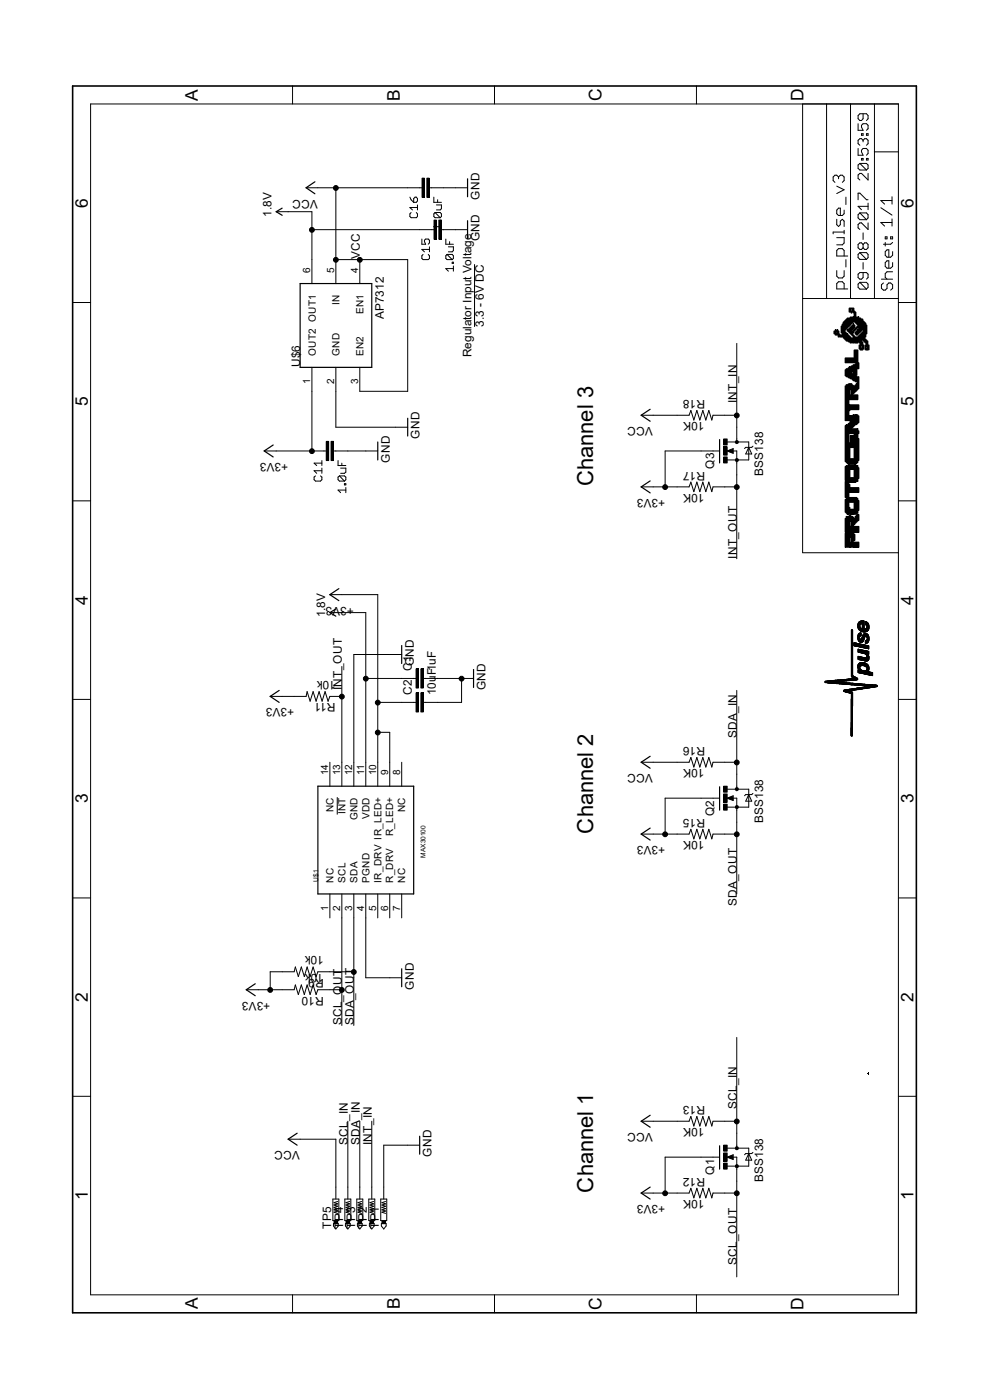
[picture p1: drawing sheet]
<svg xmlns="http://www.w3.org/2000/svg" width="210mm" height="297mm" viewBox="0 0 210 297" stroke-linecap="round" stroke-linejoin="round" font-family="sans-serif">
<defs><g id="words">
<g font-size="4.7">
<text x="125.9" y="103.2" transform="rotate(-90 125.9 103.2)">Channel 3</text>
<text x="125.9" y="176.9" transform="rotate(-90 125.9 176.9)">Channel 2</text>
<text x="125.9" y="253" transform="rotate(-90 125.9 253)">Channel 1</text>
</g>
<g font-size="3.7">
<text x="42" y="21.3" transform="rotate(-90 42 21.3)">A</text>
<text x="84.8" y="21.3" transform="rotate(-90 84.8 21.3)">B</text>
<text x="127.6" y="21.5" transform="rotate(-90 127.6 21.5)">C</text>
<text x="170.5" y="21.5" transform="rotate(-90 170.5 21.5)">D</text>
<text x="18.6" y="44.1" transform="rotate(-90 18.6 44.1)">6</text>
<text x="193.8" y="44.1" transform="rotate(-90 193.8 44.1)">6</text>
<text x="18.6" y="86.2" transform="rotate(-90 18.6 86.2)">5</text>
<text x="193.8" y="86.2" transform="rotate(-90 193.8 86.2)">5</text>
<text x="18.6" y="128.4" transform="rotate(-90 18.6 128.4)">4</text>
<text x="193.8" y="128.4" transform="rotate(-90 193.8 128.4)">4</text>
<text x="18.6" y="170.4" transform="rotate(-90 18.6 170.4)">3</text>
<text x="193.8" y="170.4" transform="rotate(-90 193.8 170.4)">3</text>
<text x="18.6" y="212.6" transform="rotate(-90 18.6 212.6)">2</text>
<text x="193.8" y="212.6" transform="rotate(-90 193.8 212.6)">2</text>
<text x="18.6" y="254.7" transform="rotate(-90 18.6 254.7)">1</text>
<text x="193.8" y="254.7" transform="rotate(-90 193.8 254.7)">1</text>
<text x="42" y="277.8" transform="rotate(-90 42 277.8)">A</text>
<text x="84.8" y="277.8" transform="rotate(-90 84.8 277.8)">B</text>
<text x="127.6" y="277.9" transform="rotate(-90 127.6 277.9)">C</text>
<text x="170.5" y="277.9" transform="rotate(-90 170.5 277.9)">D</text>
</g>
<g font-size="2.5">
<text x="57.6" y="45.9" transform="rotate(-90 57.6 45.9)">1.8V</text>
<text x="67.4" y="42.4" transform="rotate(-180 67.4 42.4)">VCC</text>
<text x="101.7" y="42.3" transform="rotate(-90 101.7 42.3)">GND</text>
<text x="101.7" y="51.2" transform="rotate(-90 101.7 51.2)">GND</text>
<text x="76.3" y="55" transform="rotate(-90 76.3 55)">VCC</text>
<text x="81.4" y="67.7" transform="rotate(-90 81.4 67.7)">AP7312</text>
<text x="102.7" y="69.3" transform="rotate(-90 102.7 69.3)">3.3 - 6V DC</text>
<text x="63.7" y="77.9" transform="rotate(-90 63.7 77.9)">U$6</text>
<text x="100" y="75.8" transform="rotate(-90 100 75.8)">Regulator Input Voltage</text>
<text x="149.4" y="89.6" transform="rotate(-180 149.4 89.6)">10K</text>
<text x="149.6" y="84.8" transform="rotate(-180 149.6 84.8)">R18</text>
<text x="156.3" y="85.5" transform="rotate(-90 156.3 85.5)">INT_IN</text>
<text x="89" y="93.1" transform="rotate(-90 89 93.1)">GND</text>
<text x="138.5" y="90.6" transform="rotate(-180 138.5 90.6)">VCC</text>
<text x="61.1" y="98.2" transform="rotate(-180 61.1 98.2)">+3V3</text>
<text x="82.7" y="98.2" transform="rotate(-90 82.7 98.2)">GND</text>
<text x="149.6" y="100" transform="rotate(-180 149.6 100)">R17</text>
<text x="151.5" y="99.4" transform="rotate(-90 151.5 99.4)">Q3</text>
<text x="161.9" y="101" transform="rotate(-90 161.9 101)">BSS138</text>
<text x="141.1" y="105.8" transform="rotate(-180 141.1 105.8)">+3V3</text>
<text x="149.4" y="104.8" transform="rotate(-180 149.4 104.8)">10K</text>
<text x="156.3" y="118.5" transform="rotate(-90 156.3 118.5)">INT_OUT</text>
<text x="69" y="131" transform="rotate(-90 69 131)">1.8V</text>
<text x="75.1" y="128.7" transform="rotate(-180 75.1 128.7)">+3V3</text>
<text x="87.4" y="142.4" transform="rotate(-90 87.4 142.4)">C1</text>
<text x="87.8" y="141.4" transform="rotate(-90 87.8 141.4)">GND</text>
<text x="71.2" y="149.2" transform="rotate(-180 71.2 149.2)">R11</text>
<text x="71.2" y="144.4" transform="rotate(-180 71.2 144.4)">10k</text>
<text x="72.5" y="146.4" transform="rotate(-90 72.5 146.4)">INT_OUT</text>
<text x="87.4" y="147.4" transform="rotate(-90 87.4 147.4)">C2</text>
<text x="92.5" y="147.5" transform="rotate(-90 92.5 147.5)">10uF1uF</text>
<text x="103" y="146.4" transform="rotate(-90 103 146.4)">GND</text>
<text x="62.4" y="150.3" transform="rotate(-180 62.4 150.3)">+3V3</text>
<text x="149.6" y="158.5" transform="rotate(-180 149.6 158.5)">R16</text>
<text x="156.3" y="156.6" transform="rotate(-90 156.3 156.6)">SDA_IN</text>
<text x="138.5" y="164.3" transform="rotate(-180 138.5 164.3)">VCC</text>
<text x="149.4" y="163.2" transform="rotate(-180 149.4 163.2)">10K</text>
<text x="149.6" y="173.7" transform="rotate(-180 149.6 173.7)">R15</text>
<text x="151.5" y="173.1" transform="rotate(-90 151.5 173.1)">Q2</text>
<text x="141.1" y="179.5" transform="rotate(-180 141.1 179.5)">+3V3</text>
<text x="149.4" y="178.5" transform="rotate(-180 149.4 178.5)">10K</text>
<text x="161.9" y="174.6" transform="rotate(-90 161.9 174.6)">BSS138</text>
<text x="156.3" y="192.2" transform="rotate(-90 156.3 192.2)">SDA_OUT</text>
<text x="68.7" y="202.9" transform="rotate(-180 68.7 202.9)">10k</text>
<text x="68.7" y="207.6" transform="rotate(-180 68.7 207.6)">R9</text>
<text x="68.7" y="206.7" transform="rotate(-180 68.7 206.7)">10k</text>
<text x="87.8" y="209.9" transform="rotate(-90 87.8 209.9)">GND</text>
<text x="57.3" y="212.5" transform="rotate(-180 57.3 212.5)">+3V3</text>
<text x="68.7" y="211.5" transform="rotate(-180 68.7 211.5)">R10</text>
<text x="72.5" y="217.6" transform="rotate(-90 72.5 217.6)">SCL_OUT</text>
<text x="75.1" y="217.6" transform="rotate(-90 75.1 217.6)">SDA_OUT</text>
<text x="149.4" y="239.4" transform="rotate(-180 149.4 239.4)">10K</text>
<text x="149.6" y="234.6" transform="rotate(-180 149.6 234.6)">R13</text>
<text x="156.3" y="235.3" transform="rotate(-90 156.3 235.3)">SCL_IN</text>
<text x="63.6" y="244.2" transform="rotate(-180 63.6 244.2)">VCC</text>
<text x="73.8" y="242.9" transform="rotate(-90 73.8 242.9)">SCL_IN</text>
<text x="76.3" y="242.9" transform="rotate(-90 76.3 242.9)">SDA_IN</text>
<text x="78.9" y="242.9" transform="rotate(-90 78.9 242.9)">INT_IN</text>
<text x="91.6" y="245.4" transform="rotate(-90 91.6 245.4)">GND</text>
<text x="138.5" y="240.4" transform="rotate(-180 138.5 240.4)">VCC</text>
<text x="149.6" y="249.9" transform="rotate(-180 149.6 249.9)">R12</text>
<text x="151.5" y="249.3" transform="rotate(-90 151.5 249.3)">Q1</text>
<text x="161.9" y="250.8" transform="rotate(-90 161.9 250.8)">BSS138</text>
<text x="141.1" y="255.7" transform="rotate(-180 141.1 255.7)">+3V3</text>
<text x="149.4" y="254.6" transform="rotate(-180 149.4 254.6)">10K</text>
<text x="70.2" y="260.7" transform="rotate(-90 70.2 260.7)">TP5</text>
<text x="72.8" y="260.7" transform="rotate(-90 72.8 260.7)">TP4</text>
<text x="75.3" y="260.7" transform="rotate(-90 75.3 260.7)">TP3</text>
<text x="77.9" y="260.7" transform="rotate(-90 77.9 260.7)">TP2</text>
<text x="80.4" y="260.7" transform="rotate(-90 80.4 260.7)">TP1</text>
<text x="156.3" y="268.3" transform="rotate(-90 156.3 268.3)">SCL_OUT</text>
</g>
<g font-size="2.1">
<text x="65.8" y="57.8" transform="rotate(-90 65.8 57.8)">6</text>
<text x="70.9" y="57.8" transform="rotate(-90 70.9 57.8)">5</text>
<text x="76" y="57.8" transform="rotate(-90 76 57.8)">4</text>
<text x="72" y="64.7" transform="rotate(-90 72 64.7)">IN</text>
<text x="77.1" y="66.7" transform="rotate(-90 77.1 66.7)">EN1</text>
<text x="67" y="75.5" transform="rotate(-90 67 75.5)">OUT2 OUT1</text>
<text x="72" y="75.5" transform="rotate(-90 72 75.5)">GND</text>
<text x="77.1" y="75.5" transform="rotate(-90 77.1 75.5)">EN2</text>
<text x="65.8" y="81.5" transform="rotate(-90 65.8 81.5)">1</text>
<text x="70.9" y="81.5" transform="rotate(-90 70.9 81.5)">2</text>
<text x="76" y="81.5" transform="rotate(-90 76 81.5)">3</text>
<text x="69.6" y="164.5" transform="rotate(-90 69.6 164.5)">14</text>
<text x="72.2" y="164.5" transform="rotate(-90 72.2 164.5)">13</text>
<text x="74.7" y="164.5" transform="rotate(-90 74.7 164.5)">12</text>
<text x="77.3" y="164.5" transform="rotate(-90 77.3 164.5)">11</text>
<text x="79.8" y="164.5" transform="rotate(-90 79.8 164.5)">10</text>
<text x="82.3" y="164.5" transform="rotate(-90 82.3 164.5)">9</text>
<text x="84.9" y="164.5" transform="rotate(-90 84.9 164.5)">8</text>
<text x="70.7" y="172.3" transform="rotate(-90 70.7 172.3)">NC</text>
<text x="73.3" y="172.8" transform="rotate(-90 73.3 172.8)">INT</text>
<text x="78.4" y="173.8" transform="rotate(-90 78.4 173.8)">VDD</text>
<text x="86" y="172.3" transform="rotate(-90 86 172.3)">NC</text>
<text x="75.8" y="174" transform="rotate(-90 75.8 174)">GND</text>
<text x="83.4" y="177.5" transform="rotate(-90 83.4 177.5)">R_LED+</text>
<text x="70.7" y="187.3" transform="rotate(-90 70.7 187.3)">NC</text>
<text x="73.3" y="187.3" transform="rotate(-90 73.3 187.3)">SCL</text>
<text x="75.8" y="187.3" transform="rotate(-90 75.8 187.3)">SDA</text>
<text x="78.4" y="187.3" transform="rotate(-90 78.4 187.3)">PGND</text>
<text x="80.9" y="187.3" transform="rotate(-90 80.9 187.3)">IR_DRV IR_LED+</text>
<text x="83.4" y="187.3" transform="rotate(-90 83.4 187.3)">R_DRV</text>
<text x="86" y="187.3" transform="rotate(-90 86 187.3)">NC</text>
<text x="69.6" y="193.2" transform="rotate(-90 69.6 193.2)">1</text>
<text x="72.2" y="193.2" transform="rotate(-90 72.2 193.2)">2</text>
<text x="74.7" y="193.2" transform="rotate(-90 74.7 193.2)">3</text>
<text x="77.3" y="193.2" transform="rotate(-90 77.3 193.2)">4</text>
<text x="79.8" y="193.2" transform="rotate(-90 79.8 193.2)">5</text>
<text x="82.3" y="193.2" transform="rotate(-90 82.3 193.2)">6</text>
<text x="84.9" y="193.2" transform="rotate(-90 84.9 193.2)">7</text>
</g>
<g font-size="1.4">
<text x="90.3" y="182" transform="rotate(-90 90.3 182)">MAX30100</text>
<text x="67.5" y="187.1" transform="rotate(-90 67.5 187.1)">U$1</text>
</g>
</g></defs>
<g fill="none" stroke="#000" stroke-width=".21">
<path d="M62.1 18.2v3.9M104.9 18.2v3.9M147.7 18.2v3.9M19.2 22.1h171.4v252.6h-171.4zM64.9 39.8h24.6M71.2 39.8v20.4M89.5 37.8h.5v4.1h-.5zM90.6 37.8h.5v4.1h-.5zM91.1 39.8h8.1M170.3 22.1v95.2h20.3M175.3 22.1v41.2M177.5 39.5l1.6 .8-1.6 .8"/>
<path d="M177.9 37.5l.4-.3h.4l.4 .3v.8l-.4 .4M177.9 37.5l-.4-.3h-.4l-.4 .3v.8l.4 .4M177.9 37.5v.4M180.4 22.1v41.2M182 26.2v1.4h1.1l-.3-.6v-.4l.3-.4h.7l.3 .4v.7l-.3 .3M182 31.5v1.4h1.1l-.3-1 .3-.4h.7l.3 .4v.7l-.3 .3M182.4 34.7l-.4 .3v.7l.4 .4h1.4M182.4 34.7h1.4l.3 .3v.7l-.3 .4M182.4 34.7l1.4 1.4M182.8 28.4h.3v.3h-.3zM182.8 33.6h.3v.4h-.3zM183.1 24.1v1.1l-.3 .4h-.4l-.4-.4v-.7l.4-.4h1.4l.3 .4v.7l-.3 .4"/>
<path d="M183.1 29.8l-.3-.4h-.4l-.4 .4v.7l.4 .3M183.1 29.8l.3-.4h.4l.3 .4v.7l-.3 .3M183.1 29.8v.3M183.8 28.4h.3v.3h-.3zM183.8 33.6h.3v.4h-.3zM184.1 36.8v1.4l-1.3-1.4h-.4l-.4 .3v.7l.4 .4M185.5 32.2h5.1M185.5 22.1v41.2M58.6 44.9h7.6v15.3M66.2 48.7h25.9M71.2 55.1h15.3v27.9h-10.2v-5.1M76.3 55.1v5.1"/>
<path d="M87 41.8l.2 .6 .6 .5M87.2 45.1l-.2 .3v.5l.2 .3h1.1l.3-.3v-.5l-.3-.3M87.8 42.1l.3-.3h.2l.3 .3v.5l-.3 .3h-.5zM88.6 43.5v1M88.6 44h-1.6l.5 .5M89.5 50.7v1.1h.8l-.3-.5v-.3l.3-.3h.5l.3 .3v.5l-.3 .3M89.7 54l-.2 .3v.5l.2 .3h1.1l.3-.3v-.5l-.3-.3M91.1 52.4v1M91.1 52.9h-1.6l.5 .5M92 41.8v1.1h1.6M92.1 46.7h.5v4.1h-.5zM92.3 45.1h1.1l.2 .3v.5l-.2 .3"/>
<path d="M92.3 45.1l-.3 .3v.5l.3 .3h1.1M92.3 45.1l1.1 1.1M92.6 43.5h1v.8l-.2 .2h-.8M92.8 42.4v.5M93.1 46.7h.5v4.1h-.5zM93.4 46.7h.2v.3h-.2zM93.6 48.7h5.6M93.6 48.1h-1.6l.6 .5M93.6 47.5v1.1M94.6 50.7v1.1h1.6M94.8 54h1.1l.3 .3v.5l-.3 .3M94.8 54l-.2 .3v.5l.2 .3h1.1"/>
<path d="M94.8 54l1.1 1.1M95.1 52.4h1.1v.8l-.3 .2h-.8M95.4 51.3v.5M95.9 55.6h.3v.3h-.3zM96.2 57h-1.6l.5 .5M96.2 56.4v1.1M100.7 56v13.3M177.5 46.5v1.2l.4 .3 .4-.3v-.8l.4-.4 .4 .4v1.1M177.5 57.4v1.2l.4 .4h.8l.4-.4v-1.2M177.5 50.4h1.6v1.2l-.4 .3h-1.2M179.1 44.6v.7l-.4 .4h-.8l-.4-.4v-.7l.4-.4h.4v1.5M179.1 54.3v-1.2l-.4-.4h-.8l-.4 .4v1.2h2.3"/>
<path d="M179.1 48.9v.7M179.1 49.2h-2.4v.4M179.5 41.8v1.6M179.5 55.1v1.5M182 42.4v-1.4h.4l1.4 1.4h.3M182.4 53.6l-.4 .4v.7l.4 .3h1.4M182.4 59.9l-.4 .4v.7l.4 .3h1.4M182.4 45.2l-.4 .4v.6l.4 .4h1.4M182.4 59.9h1.4l.3 .4v.7l-.3 .3M182.4 45.2h1.4l.3 .4v.6l-.3 .4M182.4 53.6h1.4l.3 .4v.7l-.3 .3M182.4 59.9l1.4 1.4"/>
<path d="M182.4 53.6l1.4 1.4M182.4 45.2l1.4 1.4M183.1 51.9l-.3-.4h-.4l-.4 .4v.7l.4 .3h.4l.3-.3M183.1 51.9l.3-.4h.4l.3 .4v.7l-.3 .3h-.4l-.3-.3M183.1 57.8v1.1l-.3 .3h-.4l-.4-.3v-.7l.4-.4h1.4l.3 .4v.7l-.3 .3M183.1 49.4v1.4M183.1 51.9v.7M183.1 55.7v1.4M184.1 47.3v1.4l-1.3-1.4h-.4l-.4 .3v.7l.4 .4M184.1 43.1v1.4M184.1 43.8h-2.1l.8 .7M186.9 44.1l2.3 1.5"/>
<path d="M187 59.2h2.4M187.8 50.2h.4v.5h-.4zM187.8 51.4v.8M188.9 50.2h.5v.5h-.5zM189.2 47.2h-2.3l.8 .8M189.2 41.7v1.6M189.2 46.4v1.6M189.2 42.5h-2.3l.8 .8M189.4 51.4l-.5 .4h-1.5M189.4 53.4v.7l-.5 .5h-.7l-.4-.5v-.7l.4-.4h.4v1.6M189.4 55.7v.8l-.5 .4h-.7l-.4-.4v-.8l.4-.4h.4v1.6M189.4 57.7h-1.2l-.4 .3v.8l.4 .4"/>
<path d="M15.4 64.2h3.8M66.2 77.9v17.8M71.2 77.9v12.7h15.3M156.3 72.9v20.9M170.3 63.3h20.3M176.9 70.2h.3v.6h-.3zM177.2 70h.1v1.1h-.1zM177.4 70.7h.1v.4h-.1zM177.4 70h.1v.4h-.1zM177.6 70h.2v1.1h-.2zM177.8 70.2h.2v1.3h-.2zM178 70.9h.2v.6h-.2z"/>
<path d="M178.2 71.1h.2v.4h-.2zM178.4 71.1h.2v.4h-.2zM178.4 69.2h.2v1.4h-.2zM178.6 68.7h.2v2.8h-.2zM178.7 68.7v2.8M178.9 68.3h.1v3.4h-.1zM178.9 68.3v3.4M179.1 68.1h.1v3.8h-.1zM179.1 61.3v-1.1l-.4-.4h-.8l-.4 .4v1.1h2.3M179.2 68.1v3.8M179.3 78.4h.2v1.3h-.2zM179.3 75.9h.2v1.1h-.2z"/>
<path d="M179.3 70.4h.2v1.7h-.2zM179.3 67.9h.2v2.1h-.2zM179.4 67.9v2.1M179.5 78.2h.2v1.7h-.2zM179.5 75.9h.2v1.1h-.2zM179.5 70.7h.2v1.6h-.2zM179.5 67.7h.2v2.1h-.2zM179.6 67.7v2.1M179.7 78.2h.2v1.7h-.2zM179.7 75.9h.2v1.1h-.2zM179.7 70.8h.2v1.5h-.2zM179.7 70h.2v.2h-.2z"/>
<path d="M179.7 67.5h.2v2.1h-.2zM179.8 67.5v2.1M179.9 78h.2v2.1h-.2zM179.9 75.9h.2v1.1h-.2zM179.9 71.1h.2v1.4h-.2zM179.9 69.8h.2v.6h-.2zM179.9 67.5h.2v1.8h-.2zM180 78v2.1M180.1 77.8h.2v2.4h-.2zM180.1 75.9h.2v1.1h-.2zM180.1 71.3h.2v1.3h-.2zM180.1 69.6h.2v1h-.2z"/>
<path d="M180.1 67.5h.2v1.7h-.2zM180.1 65.4h.2v.8h-.2zM180.2 77.8v2.4M180.3 77.8h.2v2.5h-.2zM180.3 75.9h.2v1.1h-.2zM180.3 71.5h.2v1.3h-.2zM180.3 69.4h.2v1.4h-.2zM180.3 67.3h.2v1.7h-.2zM180.3 65.4h.2v.8h-.2zM180.4 77.8v2.5M180.6 77.6h.1v2.7h-.1zM180.6 75.9h.1v1.1h-.1z"/>
<path d="M180.6 71.7h.1v1h-.1zM180.6 69.2h.1v1.8h-.1zM180.6 67.3h.1v1.4h-.1zM180.6 66h.1v.4h-.1zM180.6 65.4h.1v.1h-.1zM180.6 77.6v2.7M180.8 79.3h.1v1.3h-.1zM180.8 77.6h.1v1.3h-.1zM180.8 75.9h.1v1.1h-.1zM180.8 71.7h.1v1h-.1zM180.8 70.2h.1v1h-.1zM180.8 69h.1v1h-.1z"/>
<path d="M180.8 67.3h.1v1.2h-.1zM180.8 65.4h.1v.8h-.1zM181 77.4h.1v3.4h-.1zM181 75.9h.1v1.1h-.1zM181 71.1h.1v1.7h-.1zM181 70h.1v.6h-.1zM181 68.7h.1v1.1h-.1zM181 67.2h.1v1.1h-.1zM181 65.4h.1v1h-.1zM181.1 77.4v3.4M181.2 77.4h.2v3.4h-.2zM181.2 74.3h.2v2.7h-.2z"/>
<path d="M181.2 71.3h.2v1.4h-.2zM181.2 69.8h.2v.4h-.2zM181.2 69h.2v.6h-.2zM181.2 66h.2v2.3h-.2zM181.3 66v2.3M181.3 74.3v2.7M181.3 77.4v3.4M181.4 77.2h.2v3.8h-.2zM181.4 74.3h.2v2.7h-.2zM181.4 71.5h.2v1.3h-.2zM181.4 70.4h.2v.5h-.2zM181.4 69.6h.2v.4h-.2z"/>
<path d="M181.4 66.2h.2v2.3h-.2zM181.5 66.2v2.3M181.5 74.3v2.7M181.5 77.2v3.8M181.6 79.7h.2v1.3h-.2zM181.6 77.2h.2v2.3h-.2zM181.6 74.3h.2v2.7h-.2zM181.6 71.5h.2v1.3h-.2zM181.6 70.2h.2v.9h-.2zM181.6 69.4h.2v.4h-.2zM181.6 67.3h.2v1.4h-.2zM181.7 74.3v2.7"/>
<path d="M181.7 77.2v2.3M181.8 80h.2v2.7h-.2zM181.8 74.3h.2v3.9h-.2zM181.8 71.5h.2v1.3h-.2zM181.8 70h.2v1.1h-.2zM181.8 69.2h.2v.4h-.2zM181.8 67.3h.2v1.7h-.2zM181.9 74.3v3.9M181.9 80v2.7M182 79.9h.2v2.6h-.2zM182 77h.2v1.2h-.2zM182 71.3h.2v1.3h-.2z"/>
<path d="M182 69.8h.2v1h-.2zM182 67.2h.2v2.4h-.2zM182.1 67.2v2.4M182.1 79.9v2.6M182.2 73.2h.2v.8h-.2zM182.2 71.1h.2v1.7h-.2zM182.2 67.5h.2v3.1h-.2zM182.3 67.5v3.1M182.5 70.9h.1v3.4h-.1zM182.5 67.5h.1v2.9h-.1zM182.5 67.5v2.9M182.5 70.9v3.4"/>
<path d="M182.7 73.8h.1v.5h-.1zM182.7 70.7h.1v2.7h-.1zM182.7 67.7h.1v2.5h-.1zM182.8 67.7v2.5M182.8 70.7v2.7M182.9 72.6h.1v1.7h-.1zM182.9 70.4h.1v1.7h-.1zM182.9 67.7h.1v2.3h-.1zM183 67.7v2.3M183.1 73.2h.2v.8h-.2zM183.1 68.1h.2v4.2h-.2zM183.2 68.1v4.2"/>
<path d="M183.3 68.3h.2v4.3h-.2zM183.4 68.3v4.3M183.5 73.2h.2v1h-.2zM183.5 71.9h.2v.9h-.2zM183.5 68.5h.2v3h-.2zM183.6 68.5v3M183.7 73.8h.2v.5h-.2zM183.7 72.1h.2v1.5h-.2zM183.7 69h.2v1.8h-.2zM183.9 73.8h.2v.5h-.2zM183.9 72.3h.2v1.3h-.2zM184.1 73.2h.3v1h-.3z"/>
<path d="M187.4 60l-.4 .4v.8l.4 .4h.4l.4-.4v-.8l.4-.4h.3l.5 .4v.8l-.5 .4M190.6 64.2h3.8M56 95.7h13.2M68.3 97.7v1.1M68.3 99.3v1.1M68.3 99.9h-1.7l.6 .5M68.3 98.3h-1.7l.6 .5M69.2 93.6h.5v4.1h-.5zM70.2 93.6h.5v4.1h-.5zM70.7 95.7h9.4M71.7 97.7v1.1h1.7M72.3 99.3h1.1v.9l-.3 .2h-.8"/>
<path d="M72.5 98.3v.5M136 88.1h10.2l.4-1 .6 2 .6-2 .7 2 .6-2 .6 2 .7-2 .6 2 .3-1h5M152.5 95.7h-11.4v7.6M153.5 96.9h.8v1.3h-.8zM153.5 93.1h.8v1.3h-.8zM153.5 94.8h.8v1.8h-.8zM154.3 95.7l1.2-.5v1zM154.3 93.8h4.5v3.8h-4.5M155.4 95.7h.9v22.8M156.1 97.4h.4v.4h-.4zM156.1 93.6h.4v.4h-.4zM158.8 94.9l.7 1.4h-1.3z"/>
<path d="M159.7 94.7l-.2 .2h-1.3l-.3 .3M179.3 99h.2v2.9h-.2zM179.3 90.3h.2v7.6h-.2zM179.3 81.9h.2v7.3h-.2zM179.4 81.9v7.3M179.4 90.3v7.6M179.4 99v2.9M179.5 98.8h.2v6.7h-.2zM179.5 90.1h.2v8h-.2zM179.5 81.6h.2v7.6h-.2zM179.6 81.6v7.6M179.6 90.1v8"/>
<path d="M179.6 98.8v6.7M179.7 98.8h.2v10.3h-.2zM179.7 90.1h.2v8.2h-.2zM179.7 81.6h.2v7.6h-.2zM179.8 81.6v7.6M179.8 90.1v8.2M179.8 98.8v10.3M179.9 98.6h.2v10.5h-.2zM179.9 89.9h.2v8.4h-.2zM179.9 81.4h.2v7.8h-.2zM180 81.4v7.8M180 89.9v8.4"/>
<path d="M180 98.6v10.5M180.1 98.6h.2v3.8h-.2zM180.1 93.9h.2v4.4h-.2zM180.1 89.7h.2v2.3h-.2zM180.1 88.2h.2v1.1h-.2zM180.1 85.9h.2v1.2h-.2zM180.1 81.4h.2v3.4h-.2zM180.2 81.4v3.4M180.2 89.7v2.3M180.2 93.9v4.4M180.2 98.6v3.8M180.3 98.6h.2v1h-.2z"/>
<path d="M180.3 97.3h.2v1h-.2zM180.3 92.4h.2v2.6h-.2zM180.3 89.5h.2v2.5h-.2zM180.3 88.2h.2v1.1h-.2zM180.3 85.9h.2v1h-.2zM180.3 83.8h.2v1h-.2zM180.3 81.4h.2v1.3h-.2zM180.4 89.5v2.5M180.4 92.4v2.6M180.6 98.6h.1v1h-.1zM180.6 97.3h.1v1h-.1zM180.6 92.4h.1v2.6h-.1z"/>
<path d="M180.6 88.2h.1v3.8h-.1zM180.6 85.9h.1v1h-.1zM180.6 81.4h.1v3.4h-.1zM180.6 81.4v3.4M180.6 88.2v3.8M180.6 92.4v2.6M180.8 98.6h.1v1h-.1zM180.8 97.3h.1v1h-.1zM180.8 92.4h.1v2.6h-.1zM180.8 91h.1v1h-.1zM180.8 88.2h.1v2.5h-.1zM180.8 85.9h.1v1h-.1z"/>
<path d="M180.8 81.7h.1v3.1h-.1zM180.8 81.7v3.1M180.8 88.2v2.5M180.8 92.4v2.6M181 98.6h.1v1h-.1zM181 97.3h.1v1h-.1zM181 92.4h.1v2.6h-.1zM181 91h.1v1h-.1zM181 88h.1v2.5h-.1zM181 85.9h.1v1h-.1zM181 83.8h.1v1h-.1zM181 81.8h.1v1.7h-.1z"/>
<path d="M181.1 88v2.5M181.1 92.4v2.6M181.2 98.6h.2v3.8h-.2zM181.2 91h.2v7.3h-.2zM181.2 88h.2v2.3h-.2zM181.2 85.9h.2v1h-.2zM181.2 83.8h.2v1h-.2zM181.2 81.9h.2v1.4h-.2zM181.3 88v2.3M181.3 91v7.3M181.3 98.6v3.8M181.4 98.6h.2v3.8h-.2z"/>
<path d="M181.4 91h.2v7.3h-.2zM181.4 88h.2v2.1h-.2zM181.4 85.9h.2v1h-.2zM181.4 83.8h.2v1h-.2zM181.4 81.7h.2v1.4h-.2zM181.5 88v2.1M181.5 91v7.3M181.5 98.6v3.8M181.6 98.8h.2v3.4h-.2zM181.6 91h.2v7.3h-.2zM181.6 88h.2v2.1h-.2zM181.6 85.9h.2v1h-.2z"/>
<path d="M181.6 83.8h.2v1h-.2zM181.6 81.4h.2v1.5h-.2zM181.7 88v2.1M181.7 91v7.3M181.7 98.8v3.4M181.8 98.8h.2v3.4h-.2zM181.8 90.9h.2v7.2h-.2zM181.8 88h.2v1.9h-.2zM181.8 85.9h.2v1h-.2zM181.8 83.8h.2v1h-.2zM181.9 90.9v7.2M181.9 98.8v3.4"/>
<path d="M182 99.2h.2v2.3h-.2zM182 93h.2v4.7h-.2zM182 91.4h.2v.6h-.2zM182 88.2h.2v1.5h-.2zM182 85.9h.2v1h-.2zM182.1 93v4.7M182.1 99.2v2.3M15.4 106.3h3.8M66.9 101l-.3 .2v.6l.3 .3h1.1l.3-.3v-.6l-.3-.2M72 101h1.1l.3 .2v.6l-.3 .3M72 101l-.3 .2v.6l.3 .3h1.1M72 101l1.1 1.1"/>
<path d="M73.1 102.6h.3v.3h-.3zM73.4 104h-1.7l.6 .5M73.4 103.4v1.1M136 103.3h10.2l.4-1 .6 2 .6-2 .7 2 .6-2 .6 2 .7-2 .6 2 .3-1h5M179.3 113.2h.2v2.9h-.2zM179.3 110h.2v2.9h-.2zM179.3 106h.2v2.7h-.2zM179.3 102.2h.2v3.3h-.2zM179.4 102.2v3.3M179.4 106v2.7M179.4 110v2.9M179.4 113.2v2.9"/>
<path d="M179.5 109.6h.2v6.5h-.2zM179.5 105.7h.2v3.2h-.2zM179.6 105.7v3.2M179.6 109.6v6.5M179.7 109.6h.2v6.5h-.2zM179.8 109.6v6.5M179.9 109.6h.2v6.5h-.2zM180 109.6v6.5M180.1 109.3h.2v6.8h-.2zM180.1 107.7h.2v1.4h-.2zM180.1 105.5h.2v1.1h-.2zM180.1 102.8h.2v1.7h-.2z"/>
<path d="M180.2 109.3v6.8M180.3 115h.2v1.1h-.2zM180.3 111.6h.2v2.4h-.2zM180.3 109.3h.2v1.3h-.2zM180.3 108h.2v1.1h-.2zM180.3 105.5h.2v1.1h-.2zM180.3 103.5h.2v1h-.2zM180.3 101.3h.2v1.1h-.2zM180.4 111.6v2.4M180.6 109.6h.1v6.5h-.1zM180.6 108h.1v1.1h-.1zM180.6 105.5h.1v1.1h-.1z"/>
<path d="M180.6 103.5h.1v1h-.1zM180.6 101.3h.1v1.1h-.1zM180.6 109.6v6.5M180.8 109.6h.1v6.5h-.1zM180.8 108h.1v1.1h-.1zM180.8 105.5h.1v1.1h-.1zM180.8 103.5h.1v1h-.1zM180.8 101.3h.1v1.1h-.1zM180.8 109.6v6.5M181 115h.1v1.1h-.1zM181 111.7h.1v3.1h-.1zM181 109.8h.1v1.7h-.1z"/>
<path d="M181 108h.1v1.1h-.1zM181 105.5h.1v1.1h-.1zM181 103.5h.1v1h-.1zM181 101.3h.1v1.1h-.1zM181.1 111.7v3.1M181.2 115h.2v1.1h-.2zM181.2 113.4h.2v1.2h-.2zM181.2 111.7h.2v1.2h-.2zM181.2 110h.2v1.3h-.2zM181.2 105.5h.2v3.6h-.2zM181.2 103.5h.2v1h-.2zM181.3 105.5v3.6"/>
<path d="M181.4 115h.2v1.1h-.2zM181.4 111.7h.2v1.2h-.2zM181.4 109.6h.2v1.4h-.2zM181.4 105.5h.2v3.6h-.2zM181.4 103.5h.2v1h-.2zM181.5 105.5v3.6M181.6 115h.2v1.1h-.2zM181.6 111.7h.2v1.2h-.2zM181.6 109.3h.2v1.5h-.2zM181.6 105.5h.2v3.6h-.2zM181.6 103.5h.2v1h-.2zM181.7 105.5v3.6"/>
<path d="M181.8 115h.2v1.1h-.2zM181.8 111.7h.2v1.2h-.2zM181.8 109.1h.2v1.5h-.2zM181.8 105.7h.2v3.2h-.2zM181.8 103.5h.2v1h-.2zM181.9 105.7v3.2M182 115h.2v1.1h-.2zM182 111.7h.2v1.2h-.2zM182 109.1h.2v1.3h-.2zM182 106.2h.2v2.1h-.2zM182 103.5h.2v1h-.2zM182.1 106.2v2.1"/>
<path d="M190.6 106.3h3.8M70 130h7.6v36.8M70 126.2h10.1v40.6M85.2 138.9h-10.1v27.9M180.6 133.7v9.8M180.6 133.6v10M180.7 133.6v10M180.8 133.6v10.1M180.9 133.7v10M181.1 136.4v.6M181.2 136.4v.6M181.3 136.4v.6"/>
<path d="M181.4 136.4v.6M181.4 136.4v.7M181.5 136.4v.7M181.6 136.4v.7M181.7 136.4v.7M181.7 136.5v.6M181.8 136.5v.6M181.9 136.5v.7M181.9 132.5v.6M181.9 134.9v.6M182 136.5v.7M182 132.2v1.1"/>
<path d="M182 134.7v1.1M182 137.7v.6M182 139.2v.7M182.1 132.2v1.2M182.1 134.5v1.4M182.1 136.6v.6M182.1 137.7v.6M182.1 139.2v.7M182.1 132.1v1.3M182.1 137.8v.6M182.1 139.3v.6M182.2 132v1.5"/>
<path d="M182.2 134.5v1.5M182.2 136.6v.6M182.2 137.8v.6M182.2 139.3v.6M182.2 134.4v1.7M182.2 139.3v.7M182.2 132v1.6M182.3 131.9v1.7M182.3 134.4v1.7M182.3 136.6v.6M182.3 137.8v.6M182.3 139.3v.7"/>
<path d="M182.3 131.9v1.8M182.3 134.4v1.8M182.4 131.9v1.8M182.4 134.3v.8M182.4 135.3v.9M182.4 136.6v.6M182.4 137.8v.6M182.4 139.3v.7M182.4 135.5l.1 .7M182.4 136.6l.1 .7M182.4 137.8l.1 .7M182.5 131.8v2"/>
<path d="M182.5 134.3l-.1 .7M182.5 131.8v.7M182.5 133.1v.7M182.5 134.3v.6M182.5 135.6v.6M182.5 136.7v.6M182.5 137.8v.7M182.5 139.4v.6M182.5 133.1v.8M182.5 135.6v.7M182.6 131.8v.6M182.6 133.2v.7"/>
<path d="M182.6 134.3v.6M182.6 135.6v.7M182.6 136.7v.6M182.6 137.8v.7M182.6 139.4v.6M182.6 131.7v.7M182.6 139.4l.1 .6M182.7 135.6v.7M182.7 131.7v.7M182.7 133.3v.6M182.7 136.7v.6M182.7 137.9v.6"/>
<path d="M182.7 139.4v.6M182.8 131.7v.6M182.8 133.3v.6M182.8 135.5v.8M182.8 136.7v.6M182.8 137.9v.6M182.8 139.4v.6M182.8 133.3v.7M182.8 135.4v.9M182.8 139.4v.7M182.8 137.9v.7M182.9 135.2v1"/>
<path d="M182.9 131.7v2.3M182.9 135v1.2M182.9 136.7v.7M182.9 137.9v.7M182.9 139.4v.7M183 131.7v2.3M183 134.9v1.3M183 136.7v.7M183 137.9v.7M183 139.4v.7M183 134.8v1.4M183 136.8v.6"/>
<path d="M183 137.9l.1 .7M183.1 134.7l-.1 1.4M183.1 131.7v2.3M183.1 134.6v1.5M183.1 136.8v.6M183.1 138v.6M183.1 139.5v.6M183.2 131.7v2.4M183.2 134.5v1.5M183.2 136.8v.6M183.2 138v.6M183.2 139.5v.6"/>
<path d="M183.2 134.5v1.4M183.3 131.7v2.4M183.3 136.8v.7M183.3 138v.6M183.3 139.5v.7M183.3 134.5v1.3M183.3 133.5v.6M183.3 134.5v1M183.4 133.5v.6M183.4 134.4v1M183.4 136.8v.7M183.4 138v.7"/>
<path d="M183.4 139.5v.7M183.4 134.4v.9M183.4 139.6v.6M183.5 133.5v.6M183.5 136.8v.7M183.5 138v.7M183.5 139.6v.6M183.5 134.4v.8M183.6 133.5v.6M183.6 134.4v.6M183.6 135.9v.6M183.6 136.9v.6"/>
<path d="M183.6 138v.7M183.6 139.6v.6M183.6 131.9v.6M183.6 133.4v.7M183.6 138v.8M183.6 133.4v.6M183.6 139.6v.7M183.7 131.9v.7M183.7 133.4v.6M183.7 134.4v.6M183.7 135.9v.6M183.7 136.9v.6"/>
<path d="M183.7 138.1v.8M183.7 139.5v.8M183.8 132v.6M183.8 133.3v.7M183.8 134.4v.6M183.8 135.9v.6M183.8 136.9v.6M183.8 138.1v.8M183.8 139.5v.8M183.8 132v.7M183.8 134.4v.7M183.8 135.8v.7"/>
<path d="M183.8 138.1v.9M183.8 139.4v.9M183.9 132v.9M183.9 134.5v.7M183.9 136.9v.7M183.9 138.1v2.2M183.9 133.1v.9M183.9 135.7v.7M183.9 132v1.9M183.9 134.5v.8M183.9 135.6v.8M183.9 138.1v2.1"/>
<path d="M184 132.1v1.8M184 134.5v1.9M184 136.9v.7M184 138.1v2.1M184.1 132.1v1.8M184.1 134.6v1.8M184.1 136.9v.7M184.1 138.1v2.1M184.1 132.2v1.6M184.1 134.7v1.6M184.1 137v.6M184.1 138.2v.6"/>
<path d="M184.1 138.9v1.2M184.2 132.2v1.5M184.2 134.7v1.5M184.2 137v.6M184.2 138.2v.6M184.2 138.9v1.2M184.2 132.4v1.2M184.2 134.8v1.3M184.2 137v.7M184.2 139v1.1M184.3 132.5v1.1M184.3 134.9v1.2"/>
<path d="M184.3 137v.7M184.3 138.2v.6M184.3 139.1v.9M184.4 132.8v.5M184.4 135.2v.6M184.4 139.3v.5M15.4 148.4h3.8M57.3 147.7h7.6l.3-1 .6 2.1 .6-2.1 .7 2.1 .6-2.1 .6 2.1 .7-2.1 .6 2.1 .4-1.1h2.5M72.5 141.4v25.4M77.6 143.9h10.7M80.1 155.4h2.6v11.4M80.1 149h8.2"/>
<path d="M88.3 141.9h.5v4.1h-.5zM88.3 147h.5v4h-.5zM89.3 141.9h.5v4.1h-.5zM89.3 147h.5v4h-.5zM89.8 143.9h10.7M97.9 143.9v5.1h-8.1M156.3 146.5v20.9M175 144.6v.2M175 144.5v.3M175.1 144.5v.3M175.2 144.5v.3M175.3 144.5v.3"/>
<path d="M175.4 144.5v.3M175.5 144.5v.4M175.6 144.5v.4M175.7 144.5v.4M175.8 144.4v.5M175.9 144.4v.5M176 144.4v.5M176.1 144.4v.5M176.2 144.4v.5M176.3 144.4v.5M176.4 144.4v.5M176.5 144.4v.5"/>
<path d="M176.6 144.4v.5M176.7 144.4v.5M176.8 144.4v.5M176.9 144.4v.5M177 144.4v.5M177 144.4v.6M177.1 144.3v.7M177.2 144.3v.7M177.3 144.3v.7M177.4 144.3v.3M177.4 144.7v.3M177.5 144.3v.3"/>
<path d="M177.5 144.7v.3M177.6 144.7v.3M177.6 144.3v.3M177.7 144.3v.3M177.7 144.7v.3M177.8 144.3v.3M177.8 144.7v.3M177.9 144.3v.3M177.9 144.7v.3M178 144.3v.3M178 144.7v.3M178 144.7v.4"/>
<path d="M178.1 144.3v.3M178.1 144.7v.4M178.2 144.3v.3M178.2 144.8v.3M178.2 144.2v.3M178.3 144.2v.3M178.3 144.8v.3M178.4 144.2v.3M178.4 144.8v.3M178.5 144.2v.3M178.5 144.8v.3M178.6 144.2v.3"/>
<path d="M178.6 144.8v.3M178.7 144.2v.3M178.7 144.8v.3M178.8 144.2v.3M178.8 144.8v.3M178.9 144.2v.3M178.9 144.8v.3M178.9 144.8v.4M178.9 146.5v.1M179 144.2v.3M179 144.8v.4M179 146.4v.3"/>
<path d="M179 146.4l.1 .3M179.1 144.1v.4M179.1 144.8v.4M179.1 146.4v.3M179.2 144.1v.4M179.2 144.8v.4M179.2 146.4v.3M179.2 144.1v.3M179.3 146.3v.5M179.3 144.1v.3M179.3 144.8v.4M179.4 144.1v.3"/>
<path d="M179.4 144.8v.4M179.4 146.3v.5M179.5 144.1v.3M179.5 144.9v.3M179.5 146.3v.5M179.5 146.3v.6M179.6 144.1v.3M179.6 144.9v.3M179.6 146.3v.6M179.7 144.1v.3M179.7 144.9v.3M179.7 146.3v.6"/>
<path d="M179.8 144.1v.3M179.8 144.9v.3M179.8 146.3v.6M179.9 144.9v.3M179.9 144.1v.3M179.9 146.3v.6M180 144.1v.3M180 144.9v.3M180 146.3v.6M180 146.3v.7M180.1 144.1v.3M180.1 144.9v.3"/>
<path d="M180.1 146.6v.4M180.1 146.2v.4M180.2 144.1v.3M180.2 144.9v.3M180.2 146.2v.4M180.2 146.7v.3M180.3 144.1v.3M180.3 144.9v.3M180.3 146.2v.4M180.3 146.7v.3M180.3 146.7v.4M180.4 144.1v.3"/>
<path d="M180.4 144.9v.3M180.4 146.2v.4M180.4 146.7v.4M180.4 144v.4M180.4 146.2v.3M180.5 144v.4M180.5 144.9v.3M180.5 146.2v.3M180.5 146.7v.4M180.5 144.9v.4M180.5 146.8v.3M180.6 144l-.1 .4"/>
<path d="M180.6 148.3v7.8M180.6 144v.3M180.6 144.9v.4M180.6 146.2v.3M180.6 146.8v9.3M180.6 146.8v9.4M180.7 144v.3M180.7 144.9v.4M180.7 146.2v.3M180.7 146.8v9.4M180.8 146.8l-.1 9.4M180.8 144v.3"/>
<path d="M180.8 144.9v.4M180.8 146.1v.4M180.8 146.9v9.2M180.8 146.9v8.1M180.9 144v.3M180.9 144.9v.4M180.9 146.1v.4M180.9 146.9v2.9M180.9 143.4v.4M180.9 146.1v.3M181 143.4v.4M181 144v.3"/>
<path d="M181 144.9v.4M181 146.1v.3M181.1 143.4v.4M181.1 144v.3M181.1 145v.3M181.1 146.1v.3M181.1 143.5v.3M181.1 143.5l.1 .4M181.2 146.1l-.1 .3M181.2 143.6v.7M181.2 145v.3M181.2 146.1v.3"/>
<path d="M181.3 143.6v.7M181.3 145v.3M181.3 146.1v.3M181.3 146v.4M181.4 143.6v.7M181.4 145v.3M181.4 146v.4M181.4 146v.3M181.5 143.7v.6M181.5 145v.3M181.5 146v.3M181.6 143.7v.6"/>
<path d="M181.6 145v.3M181.6 146v.3M181.7 143.8v.5M181.7 145v.3M181.7 146v.3M181.7 143.8v.4M181.8 143.8v.4M181.8 145v.4M181.8 146v.3M181.9 143.9v.3M181.9 145v.4M181.9 146v.3"/>
<path d="M181.9 141.2v.4M182 145.1v.3M182 146v.3M182 141v.9M182 142.1v.6M182.1 140.9v1M182.1 142.1v.6M182.1 145.1v.3M182.1 146v.3M182.1 140.8v1.2M182.2 140.8v1.2M182.2 142.1v.6"/>
<path d="M182.2 145.1v.3M182.2 145.9v.4M182.2 140.7v2M182.3 140.7v2M182.3 145.1v.3M182.3 145.9v.3M182.4 140.6v2.1M182.4 145.1v.3M182.4 145.9v.3M182.5 140.6l-.1 2.2M182.5 140.6v.8M182.5 141.9v.9"/>
<path d="M182.5 145.1v.3M182.5 145.9v.3M182.5 142v.8M182.6 140.6v.7M182.6 142v.8M182.6 145.1v.3M182.6 145.9v.3M182.6 142.1l.1 .7M182.6 145.8v.4M182.7 140.6l-.1 .7M182.7 140.5v.7M182.7 142.1v.7"/>
<path d="M182.7 145.1v.3M182.7 145.8v.4M182.8 140.5v.7M182.8 142.2v.6M182.8 145.1v.3M182.8 145.8v.4M182.8 142.2v.7M182.8 145.1v.4M182.9 140.5v.7M182.9 142.2v.7M182.9 145.1v.4M182.9 145.8v.3"/>
<path d="M183 140.5v.7M183 142.2v.7M183 145.2v.3M183 145.8v.3M183 142.3v.6M183.1 145.8l-.1 .3M183.1 140.6v.6M183.1 142.3v.6M183.1 145.2v.3M183.1 145.8v.3M183.2 140.6v.6M183.2 142.3v.6"/>
<path d="M183.2 145.2v.3M183.2 145.8v.3M183.3 140.6v.6M183.3 142.3v.7M183.3 145.2v.3M183.3 145.8v.3M183.3 140.6v.7M183.3 142.4v.6M183.4 140.6v.7M183.4 142.4v.6M183.4 145.2v.3M183.4 145.8v.3"/>
<path d="M183.4 145.8v.2M183.5 140.6v.7M183.5 142.3v.7M183.5 145.2v.3M183.5 145.7v.3M183.6 140.7v.7M183.6 142.3v.7M183.6 145.2v.3M183.6 145.7v.3M183.7 140.7v.8M183.7 145.2v.3M183.7 142.2v.8"/>
<path d="M183.7 145.7v.3M183.8 140.8v.7M183.8 142.2v.8M183.8 145.2v.3M183.8 145.7v.3M183.8 140.8v.8M183.9 140.8v1M183.9 145.2v.3M183.9 145.7v.3M183.9 142v1.1M183.9 140.9v2.2M184 140.9v2.2"/>
<path d="M184 145.2v.3M184 145.7v.3M184 141v2.1M184.1 141v1.4M184.1 142.5v.6M184.1 145.2v.3M184.1 145.7v.3M184.1 141.1v1.3M184.2 141.1v1.3M184.2 142.5v.6M184.2 145.2v.3M184.2 145.6v.4"/>
<path d="M184.2 141.2v1.1M184.2 142.5v.7M184.2 145.6v.3M184.3 141.3v.9M184.3 142.5v.7M184.3 145.2v.7M184.4 141.6v.4M184.4 142.5v.7M184.4 145.2v.7M184.5 142.6v.6M184.5 145.3v.6M184.6 142.6v.7"/>
<path d="M184.6 145.3v.6M184.7 142.6v.7M184.7 145.3v.6M184.8 142.6v.7M184.8 145.3v.5M184.8 142.7v.6M184.9 142.7v.6M184.9 145.3v.5M185 142.7v.6M185 145.3v.5M185.1 142.7v.6M185.1 145.3v.5"/>
<path d="M185.2 145.3v.5M185.3 145.3v.5M185.4 145.3v.5M185.5 145.3v.5M185.6 145.3l-.1 .5M185.6 145.3v.4M185.7 145.3v.4M185.8 145.3v.4M185.8 145.4v.3M185.9 145.4v.3M186 145.4v.3M186.1 145.4v.3"/>
<path d="M186.1 145.4v.2M190.6 148.4h3.8M70 161.7v5.1M71.5 169.1v3.7M85.2 161.7v5.1M136 177h10.2l.4-1.1 .6 2.1 .6-2.1 .7 2.1 .6-2.1 .6 2.1 .7-2.1 .6 2.1 .3-1h5M136 161.7h10.2l.4-1 .6 2 .6-2 .7 2 .6-2 .6 2 .7-2 .6 2 .3-1h5M152.5 169.3h-11.4v7.7M153.5 170.6h.8v1.3h-.8zM153.5 166.8h.8v1.3h-.8zM153.5 168.4h.8v1.8h-.8zM154.3 169.3l1.2-.5v1z"/>
<path d="M154.3 167.4h4.5v3.8h-4.5M155.4 169.3h.9v20.4M156.1 171h.4v.4l-.2 .2-.2-.2zM156.1 167.2h.4v.4l-.2 .2-.2-.2zM158.8 168.6l.7 1.4h-1.3zM159.7 168.3l-.2 .3h-1.3l-.3 .2M15.4 190.5h3.8M70 189.7v5M72.5 189.7v27.9M75.1 189.7v27.9M77.6 189.7v17.7h7.6M80.1 189.7v5"/>
<path d="M82.7 189.7v5M85.2 189.7v5M190.6 190.5h3.8M52.2 210h10.2l.3-1 .6 2 .6-2 .7 2 .6-2 .6 2 .6-2 .7 2 .3-1h5.1M75.1 206.2h-7.7l-.3 1-.7-2.1-.6 2.1-.6-2.1-.6 2.1-.7-2.1-.6 2.1-.6-2.1-.3 1.1h-5.1v3.8M15.4 232.6h3.8M73.8 237.9v16.5M76.3 237.9v16.5M78.9 237.9v16.5M136 237.9h10.2l.4-1 .6 2 .6-2 .7 2 .6-2 .6 2 .7-2 .6 2 .3-1h5M156.3 220.1v23.5M184.2 227.7v.1"/>
<path d="M190.6 232.6h3.8M61.1 241.7h10.1v12.7M70.6 254.4h1.3v4.6h-1.3zM70.7 259.6h1.1v.5l-.6 .6-.5-.6zM70.9 259h.7v.6h-.7zM71.6 254.9l-.7 .2 .7 .3-.7 .3 .7 .2-.7 .3 .7 .2-.7 .3 .7 .2-.7 .3 .7 .2M73.2 254.4h1.2v4.6h-1.2zM73.3 259.6h1v.5l-.5 .6-.5-.6zM73.4 259h.8v.6h-.8zM74.2 254.9l-.8 .2 .8 .3-.8 .3 .8 .2-.8 .3 .8 .2-.8 .3 .8 .2-.8 .3 .8 .2M75.7 254.4h1.3v4.6h-1.3zM75.8 259.6h1v.5l-.5 .6-.5-.6z"/>
<path d="M75.9 259h.8v.6h-.8zM76.7 254.9l-.8 .2 .8 .3-.8 .3 .8 .2-.8 .3 .8 .2-.8 .3 .8 .2-.8 .3 .8 .2M78.2 254.4h1.3v4.6h-1.3zM78.4 259.6h1v.5l-.5 .6-.5-.6zM78.5 259h.7v.6h-.7zM79.2 254.9l-.7 .2 .7 .3-.7 .3 .7 .2-.7 .3 .7 .2-.7 .3 .7 .2-.7 .3 .7 .2M80.8 254.4h1.2v4.6h-1.2zM80.9 259.6h1v.5l-.5 .6-.5-.6zM81 259h.8v.6h-.8zM81.8 254.9l-.8 .2 .8 .3-.8 .3 .8 .2-.8 .3 .8 .2-.8 .3 .8 .2-.8 .3 .8 .2M89 243h-7.6v11.4M136 253.1h10.2l.4-1 .6 2 .6-2 .7 2 .6-2 .6 2 .7-2 .6 2 .3-1h5"/>
<path d="M152.5 245.5h-11.4v7.6M153.5 246.8h.8v1.2h-.8zM153.5 243h.8v1.2h-.8zM153.5 244.6h.8v1.8h-.8zM154.3 245.5l1.2-.5v1zM154.3 243.6h4.5v3.8h-4.5M155.4 245.5h.9v25.4M156.1 247.2l.2-.1 .2 .1v.4h-.4zM156.1 243.4l.2-.2 .2 .2v.4h-.4zM158.8 244.7l.7 1.4h-1.3zM159.7 244.5l-.2 .2h-1.3l-.3 .3M62.1 274.7v3.8"/>
<path d="M104.9 274.7v3.8M147.7 274.7v3.8"/>
<circle cx="71.2" cy="39.9" r=".51"/>
<circle cx="66.2" cy="48.8" r=".51"/>
<circle cx="71.2" cy="55.1" r=".51"/>
<circle cx="76.3" cy="55.1" r=".51"/>
<circle cx="66.2" cy="95.7" r=".51"/>
<circle cx="156.3" cy="88.1" r=".51"/>
<circle cx="141.1" cy="103.3" r=".51"/>
<circle cx="156.3" cy="103.3" r=".51"/>
<circle cx="72.5" cy="147.8" r=".51"/>
<circle cx="77.6" cy="144" r=".51"/>
<circle cx="80.1" cy="149.1" r=".51"/>
<circle cx="80.1" cy="155.4" r=".51"/>
<circle cx="97.9" cy="144" r=".51"/>
<circle cx="141.1" cy="177" r=".51"/>
<circle cx="156.3" cy="161.8" r=".51"/>
<circle cx="156.3" cy="177" r=".51"/>
<circle cx="57.3" cy="210" r=".51"/>
<circle cx="72.5" cy="210" r=".51"/>
<circle cx="75.1" cy="206.2" r=".51"/>
<circle cx="156.3" cy="237.9" r=".51"/>
<circle cx="141.1" cy="253.2" r=".51"/>
<circle cx="156.3" cy="253.2" r=".51"/>
</g>
<path d="M15.4 18.2h179v260.3h-179zM155.4 95.4l-.9 .3 .9 .2v-.2h-.2M155.4 169.1l-.9 .2 .9 .3v-.3h-.2M155.4 245.2l-.9 .3 .9 .2v-.2h-.2" fill="none" stroke="#000" stroke-width=".34"/>
<g fill="none" stroke="#000" stroke-width=".25">
<path d="M66.8 38.6l-1.9 1.2 1.9 1.3M99.2 37.9v3.8M59.9 44.2l-1.3 .7 1.3 .8M99.2 46.8v3.8M63.7 60.2h15.2v17.7h-15.2zM58 94.4l-2 1.3 2 1.2M80.1 93.8v3.8M86.5 88.7v3.8M137.9 86.8l-1.9 1.3 1.9 1.3M152.7 93.3v4.9M137.9 102l-1.9 1.3 1.9 1.3M71.2 129.2l-1.2 .8 1.2 .7"/>
<path d="M71.9 124.9l-1.9 1.3 1.9 1.2M85.2 136.9v3.9M59.2 146.5l-1.9 1.2 1.9 1.3M100.5 142v3.8M67.4 166.8h20.4v22.9h-20.4zM137.9 175.7l-1.9 1.3 1.9 1.2M137.9 160.4l-1.9 1.3 1.9 1.3M152.7 166.9v5M54.1 208.7l-1.9 1.3 1.9 1.2M85.2 205.5v3.8M137.9 236.6l-1.9 1.3 1.9 1.2M63 240.4l-1.9 1.3 1.9 1.3"/>
<path d="M89 241v3.9M137.9 251.8l-1.9 1.3 1.9 1.3M152.7 243.1v4.9"/>
</g>
<g fill="#000">
<path d="M89.5 37.8h.5v4.1h-.5z" fill-rule="evenodd"/>
<path d="M90.6 37.8h.5v4.1h-.5z" fill-rule="evenodd"/>
<path d="M92.1 46.7h.5v4.1h-.5z" fill-rule="evenodd"/>
<path d="M93.1 46.7h.5v4.1h-.5z" fill-rule="evenodd"/>
<path d="M176.9 70.2h.3v.6h-.3z" fill-rule="evenodd"/>
<path d="M177.2 70h.1v1.1h-.1z" fill-rule="evenodd"/>
<path d="M177.4 70.7h.1v.4h-.1z" fill-rule="evenodd"/>
<path d="M177.4 70h.1v.4h-.1z" fill-rule="evenodd"/>
<path d="M177.6 70h.2v1.1h-.2z" fill-rule="evenodd"/>
<path d="M177.8 70.2h.2v1.3h-.2z" fill-rule="evenodd"/>
<path d="M178 70.9h.2v.6h-.2z" fill-rule="evenodd"/>
<path d="M178.2 71.1h.2v.4h-.2z" fill-rule="evenodd"/>
<path d="M178.4 71.1h.2v.4h-.2z" fill-rule="evenodd"/>
<path d="M178.4 69.2h.2v1.4h-.2z" fill-rule="evenodd"/>
<path d="M179.3 78.4h.2v1.3h-.2z" fill-rule="evenodd"/>
<path d="M179.3 75.9h.2v1.1h-.2z" fill-rule="evenodd"/>
<path d="M179.3 70.4h.2v1.7h-.2z" fill-rule="evenodd"/>
<path d="M179.5 78.2h.2v1.7h-.2z" fill-rule="evenodd"/>
<path d="M179.5 75.9h.2v1.1h-.2z" fill-rule="evenodd"/>
<path d="M179.5 70.7h.2v1.6h-.2z" fill-rule="evenodd"/>
<path d="M179.7 78.2h.2v1.7h-.2z" fill-rule="evenodd"/>
<path d="M179.7 75.9h.2v1.1h-.2z" fill-rule="evenodd"/>
<path d="M179.7 70.8h.2v1.5h-.2z" fill-rule="evenodd"/>
<path d="M179.7 70h.2v.2h-.2z" fill-rule="evenodd"/>
<path d="M179.9 75.9h.2v1.1h-.2z" fill-rule="evenodd"/>
<path d="M179.9 71.1h.2v1.4h-.2z" fill-rule="evenodd"/>
<path d="M179.9 69.8h.2v.6h-.2z" fill-rule="evenodd"/>
<path d="M179.9 67.5h.2v1.8h-.2z" fill-rule="evenodd"/>
<path d="M180.1 75.9h.2v1.1h-.2z" fill-rule="evenodd"/>
<path d="M180.1 71.3h.2v1.3h-.2z" fill-rule="evenodd"/>
<path d="M180.1 69.6h.2v1h-.2z" fill-rule="evenodd"/>
<path d="M180.1 67.5h.2v1.7h-.2z" fill-rule="evenodd"/>
<path d="M180.1 65.4h.2v.8h-.2z" fill-rule="evenodd"/>
<path d="M180.3 75.9h.2v1.1h-.2z" fill-rule="evenodd"/>
<path d="M180.3 71.5h.2v1.3h-.2z" fill-rule="evenodd"/>
<path d="M180.3 69.4h.2v1.4h-.2z" fill-rule="evenodd"/>
<path d="M180.3 67.3h.2v1.7h-.2z" fill-rule="evenodd"/>
<path d="M180.3 65.4h.2v.8h-.2z" fill-rule="evenodd"/>
<path d="M180.6 75.9h.1v1.1h-.1z" fill-rule="evenodd"/>
<path d="M180.6 71.7h.1v1h-.1z" fill-rule="evenodd"/>
<path d="M180.6 69.2h.1v1.8h-.1z" fill-rule="evenodd"/>
<path d="M180.6 67.3h.1v1.4h-.1z" fill-rule="evenodd"/>
<path d="M180.6 66h.1v.4h-.1z" fill-rule="evenodd"/>
<path d="M180.6 65.4h.1v.1h-.1z" fill-rule="evenodd"/>
<path d="M180.8 77.6h.1v1.3h-.1z" fill-rule="evenodd"/>
<path d="M180.8 75.9h.1v1.1h-.1z" fill-rule="evenodd"/>
<path d="M180.8 71.7h.1v1h-.1z" fill-rule="evenodd"/>
<path d="M180.8 70.2h.1v1h-.1z" fill-rule="evenodd"/>
<path d="M180.8 69h.1v1h-.1z" fill-rule="evenodd"/>
<path d="M180.8 67.3h.1v1.2h-.1z" fill-rule="evenodd"/>
<path d="M180.8 65.4h.1v.8h-.1z" fill-rule="evenodd"/>
<path d="M181 75.9h.1v1.1h-.1z" fill-rule="evenodd"/>
<path d="M181 71.1h.1v1.7h-.1z" fill-rule="evenodd"/>
<path d="M181 70h.1v.6h-.1z" fill-rule="evenodd"/>
<path d="M181 68.7h.1v1.1h-.1z" fill-rule="evenodd"/>
<path d="M181 67.2h.1v1.1h-.1z" fill-rule="evenodd"/>
<path d="M181 65.4h.1v1h-.1z" fill-rule="evenodd"/>
<path d="M181.2 71.3h.2v1.4h-.2z" fill-rule="evenodd"/>
<path d="M181.2 69.8h.2v.4h-.2z" fill-rule="evenodd"/>
<path d="M181.2 69h.2v.6h-.2z" fill-rule="evenodd"/>
<path d="M181.4 71.5h.2v1.3h-.2z" fill-rule="evenodd"/>
<path d="M181.4 70.4h.2v.5h-.2z" fill-rule="evenodd"/>
<path d="M181.4 69.6h.2v.4h-.2z" fill-rule="evenodd"/>
<path d="M181.6 71.5h.2v1.3h-.2z" fill-rule="evenodd"/>
<path d="M181.6 70.2h.2v.9h-.2z" fill-rule="evenodd"/>
<path d="M181.6 69.4h.2v.4h-.2z" fill-rule="evenodd"/>
<path d="M181.6 67.3h.2v1.4h-.2z" fill-rule="evenodd"/>
<path d="M181.8 71.5h.2v1.3h-.2z" fill-rule="evenodd"/>
<path d="M181.8 70h.2v1.1h-.2z" fill-rule="evenodd"/>
<path d="M181.8 69.2h.2v.4h-.2z" fill-rule="evenodd"/>
<path d="M181.8 67.3h.2v1.7h-.2z" fill-rule="evenodd"/>
<path d="M182 77h.2v1.2h-.2z" fill-rule="evenodd"/>
<path d="M182 71.3h.2v1.3h-.2z" fill-rule="evenodd"/>
<path d="M182 69.8h.2v1h-.2z" fill-rule="evenodd"/>
<path d="M182.2 73.2h.2v.8h-.2z" fill-rule="evenodd"/>
<path d="M182.2 71.1h.2v1.7h-.2z" fill-rule="evenodd"/>
<path d="M182.7 73.8h.1v.5h-.1z" fill-rule="evenodd"/>
<path d="M182.9 72.6h.1v1.7h-.1z" fill-rule="evenodd"/>
<path d="M182.9 70.4h.1v1.7h-.1z" fill-rule="evenodd"/>
<path d="M183.1 73.2h.2v.8h-.2z" fill-rule="evenodd"/>
<path d="M183.5 73.2h.2v1h-.2z" fill-rule="evenodd"/>
<path d="M183.5 71.9h.2v.9h-.2z" fill-rule="evenodd"/>
<path d="M183.7 73.8h.2v.5h-.2z" fill-rule="evenodd"/>
<path d="M183.7 72.1h.2v1.5h-.2z" fill-rule="evenodd"/>
<path d="M183.7 69h.2v1.8h-.2z" fill-rule="evenodd"/>
<path d="M183.9 73.8h.2v.5h-.2z" fill-rule="evenodd"/>
<path d="M183.9 72.3h.2v1.3h-.2z" fill-rule="evenodd"/>
<path d="M184.1 73.2h.3v1h-.3z" fill-rule="evenodd"/>
<path d="M69.2 93.6h.5v4.1h-.5z" fill-rule="evenodd"/>
<path d="M70.2 93.6h.5v4.1h-.5z" fill-rule="evenodd"/>
<path d="M153.5 96.9h.8v1.3h-.8z" fill-rule="evenodd"/>
<path d="M153.5 93.1h.8v1.3h-.8z" fill-rule="evenodd"/>
<path d="M153.5 94.8h.8v1.8h-.8z" fill-rule="evenodd"/>
<path d="M156.1 97.4h.4v.4h-.4z" fill-rule="evenodd"/>
<path d="M156.1 93.6h.4v.4h-.4z" fill-rule="evenodd"/>
<path d="M180.1 88.2h.2v1.1h-.2z" fill-rule="evenodd"/>
<path d="M180.1 85.9h.2v1.2h-.2z" fill-rule="evenodd"/>
<path d="M180.3 98.6h.2v1h-.2z" fill-rule="evenodd"/>
<path d="M180.3 97.3h.2v1h-.2z" fill-rule="evenodd"/>
<path d="M180.3 88.2h.2v1.1h-.2z" fill-rule="evenodd"/>
<path d="M180.3 85.9h.2v1h-.2z" fill-rule="evenodd"/>
<path d="M180.3 83.8h.2v1h-.2z" fill-rule="evenodd"/>
<path d="M180.3 81.4h.2v1.3h-.2z" fill-rule="evenodd"/>
<path d="M180.6 98.6h.1v1h-.1z" fill-rule="evenodd"/>
<path d="M180.6 97.3h.1v1h-.1z" fill-rule="evenodd"/>
<path d="M180.6 85.9h.1v1h-.1z" fill-rule="evenodd"/>
<path d="M180.8 98.6h.1v1h-.1z" fill-rule="evenodd"/>
<path d="M180.8 97.3h.1v1h-.1z" fill-rule="evenodd"/>
<path d="M180.8 91h.1v1h-.1z" fill-rule="evenodd"/>
<path d="M180.8 85.9h.1v1h-.1z" fill-rule="evenodd"/>
<path d="M180.8 79.3h.1v1.3h-.1z" fill-rule="evenodd"/>
<path d="M181 98.6h.1v1h-.1z" fill-rule="evenodd"/>
<path d="M181 97.3h.1v1h-.1z" fill-rule="evenodd"/>
<path d="M181 91h.1v1h-.1z" fill-rule="evenodd"/>
<path d="M181 85.9h.1v1h-.1z" fill-rule="evenodd"/>
<path d="M181 83.8h.1v1h-.1z" fill-rule="evenodd"/>
<path d="M181 81.8h.1v1.7h-.1z" fill-rule="evenodd"/>
<path d="M181.2 85.9h.2v1h-.2z" fill-rule="evenodd"/>
<path d="M181.2 83.8h.2v1h-.2z" fill-rule="evenodd"/>
<path d="M181.2 81.9h.2v1.4h-.2z" fill-rule="evenodd"/>
<path d="M181.4 85.9h.2v1h-.2z" fill-rule="evenodd"/>
<path d="M181.4 83.8h.2v1h-.2z" fill-rule="evenodd"/>
<path d="M181.4 81.7h.2v1.4h-.2z" fill-rule="evenodd"/>
<path d="M181.6 85.9h.2v1h-.2z" fill-rule="evenodd"/>
<path d="M181.6 83.8h.2v1h-.2z" fill-rule="evenodd"/>
<path d="M181.6 81.4h.2v1.5h-.2z" fill-rule="evenodd"/>
<path d="M181.6 79.7h.2v1.3h-.2z" fill-rule="evenodd"/>
<path d="M181.8 88h.2v1.9h-.2z" fill-rule="evenodd"/>
<path d="M181.8 85.9h.2v1h-.2z" fill-rule="evenodd"/>
<path d="M181.8 83.8h.2v1h-.2z" fill-rule="evenodd"/>
<path d="M182 91.4h.2v.6h-.2z" fill-rule="evenodd"/>
<path d="M182 88.2h.2v1.5h-.2z" fill-rule="evenodd"/>
<path d="M182 85.9h.2v1h-.2z" fill-rule="evenodd"/>
<path d="M180.1 107.7h.2v1.4h-.2z" fill-rule="evenodd"/>
<path d="M180.1 105.5h.2v1.1h-.2z" fill-rule="evenodd"/>
<path d="M180.1 102.8h.2v1.7h-.2z" fill-rule="evenodd"/>
<path d="M180.3 115h.2v1.1h-.2z" fill-rule="evenodd"/>
<path d="M180.3 109.3h.2v1.3h-.2z" fill-rule="evenodd"/>
<path d="M180.3 108h.2v1.1h-.2z" fill-rule="evenodd"/>
<path d="M180.3 105.5h.2v1.1h-.2z" fill-rule="evenodd"/>
<path d="M180.3 103.5h.2v1h-.2z" fill-rule="evenodd"/>
<path d="M180.3 101.3h.2v1.1h-.2z" fill-rule="evenodd"/>
<path d="M180.6 108h.1v1.1h-.1z" fill-rule="evenodd"/>
<path d="M180.6 105.5h.1v1.1h-.1z" fill-rule="evenodd"/>
<path d="M180.6 103.5h.1v1h-.1z" fill-rule="evenodd"/>
<path d="M180.6 101.3h.1v1.1h-.1z" fill-rule="evenodd"/>
<path d="M180.8 108h.1v1.1h-.1z" fill-rule="evenodd"/>
<path d="M180.8 105.5h.1v1.1h-.1z" fill-rule="evenodd"/>
<path d="M180.8 103.5h.1v1h-.1z" fill-rule="evenodd"/>
<path d="M180.8 101.3h.1v1.1h-.1z" fill-rule="evenodd"/>
<path d="M181 115h.1v1.1h-.1z" fill-rule="evenodd"/>
<path d="M181 109.8h.1v1.7h-.1z" fill-rule="evenodd"/>
<path d="M181 108h.1v1.1h-.1z" fill-rule="evenodd"/>
<path d="M181 105.5h.1v1.1h-.1z" fill-rule="evenodd"/>
<path d="M181 103.5h.1v1h-.1z" fill-rule="evenodd"/>
<path d="M181 101.3h.1v1.1h-.1z" fill-rule="evenodd"/>
<path d="M181.2 115h.2v1.1h-.2z" fill-rule="evenodd"/>
<path d="M181.2 113.4h.2v1.2h-.2z" fill-rule="evenodd"/>
<path d="M181.2 111.7h.2v1.2h-.2z" fill-rule="evenodd"/>
<path d="M181.2 110h.2v1.3h-.2z" fill-rule="evenodd"/>
<path d="M181.2 103.5h.2v1h-.2z" fill-rule="evenodd"/>
<path d="M181.4 115h.2v1.1h-.2z" fill-rule="evenodd"/>
<path d="M181.4 111.7h.2v1.2h-.2z" fill-rule="evenodd"/>
<path d="M181.4 109.6h.2v1.4h-.2z" fill-rule="evenodd"/>
<path d="M181.4 103.5h.2v1h-.2z" fill-rule="evenodd"/>
<path d="M181.6 115h.2v1.1h-.2z" fill-rule="evenodd"/>
<path d="M181.6 111.7h.2v1.2h-.2z" fill-rule="evenodd"/>
<path d="M181.6 109.3h.2v1.5h-.2z" fill-rule="evenodd"/>
<path d="M181.6 103.5h.2v1h-.2z" fill-rule="evenodd"/>
<path d="M181.8 115h.2v1.1h-.2z" fill-rule="evenodd"/>
<path d="M181.8 111.7h.2v1.2h-.2z" fill-rule="evenodd"/>
<path d="M181.8 109.1h.2v1.5h-.2z" fill-rule="evenodd"/>
<path d="M181.8 103.5h.2v1h-.2z" fill-rule="evenodd"/>
<path d="M182 115h.2v1.1h-.2z" fill-rule="evenodd"/>
<path d="M182 111.7h.2v1.2h-.2z" fill-rule="evenodd"/>
<path d="M182 109.1h.2v1.3h-.2z" fill-rule="evenodd"/>
<path d="M182 103.5h.2v1h-.2z" fill-rule="evenodd"/>
<path d="M88.3 141.9h.5v4.1h-.5z" fill-rule="evenodd"/>
<path d="M88.3 147h.5v4h-.5z" fill-rule="evenodd"/>
<path d="M89.3 141.9h.5v4.1h-.5z" fill-rule="evenodd"/>
<path d="M89.3 147h.5v4h-.5z" fill-rule="evenodd"/>
<path d="M153.5 170.6h.8v1.3h-.8z" fill-rule="evenodd"/>
<path d="M153.5 166.8h.8v1.3h-.8z" fill-rule="evenodd"/>
<path d="M153.5 168.4h.8v1.8h-.8z" fill-rule="evenodd"/>
<path d="M156.1 171h.4v.4l-.2 .2-.2-.2z" fill-rule="evenodd"/>
<path d="M156.1 167.2h.4v.4l-.2 .2-.2-.2z" fill-rule="evenodd"/>
<path d="M70.9 259h.7v.6h-.7z" fill-rule="evenodd"/>
<path d="M73.4 259h.8v.6h-.8z" fill-rule="evenodd"/>
<path d="M75.9 259h.8v.6h-.8z" fill-rule="evenodd"/>
<path d="M78.5 259h.7v.6h-.7z" fill-rule="evenodd"/>
<path d="M81 259h.8v.6h-.8z" fill-rule="evenodd"/>
<path d="M153.5 246.8h.8v1.2h-.8z" fill-rule="evenodd"/>
<path d="M153.5 243h.8v1.2h-.8z" fill-rule="evenodd"/>
<path d="M153.5 244.6h.8v1.8h-.8z" fill-rule="evenodd"/>
<path d="M156.1 247.2l.2-.1 .2 .1v.4h-.4z" fill-rule="evenodd"/>
<path d="M156.1 243.4l.2-.2 .2 .2v.4h-.4z" fill-rule="evenodd"/>
<circle cx="71.2" cy="39.9" r=".51"/>
<circle cx="66.2" cy="48.8" r=".51"/>
<circle cx="71.2" cy="55.1" r=".51"/>
<circle cx="76.3" cy="55.1" r=".51"/>
<circle cx="66.2" cy="95.7" r=".51"/>
<circle cx="156.3" cy="88.1" r=".51"/>
<circle cx="141.1" cy="103.3" r=".51"/>
<circle cx="156.3" cy="103.3" r=".51"/>
<circle cx="72.5" cy="147.8" r=".51"/>
<circle cx="77.6" cy="144" r=".51"/>
<circle cx="80.1" cy="149.1" r=".51"/>
<circle cx="80.1" cy="155.4" r=".51"/>
<circle cx="97.9" cy="144" r=".51"/>
<circle cx="141.1" cy="177" r=".51"/>
<circle cx="156.3" cy="161.8" r=".51"/>
<circle cx="156.3" cy="177" r=".51"/>
<circle cx="57.3" cy="210" r=".51"/>
<circle cx="72.5" cy="210" r=".51"/>
<circle cx="75.1" cy="206.2" r=".51"/>
<circle cx="156.3" cy="237.9" r=".51"/>
<circle cx="141.1" cy="253.2" r=".51"/>
<circle cx="156.3" cy="253.2" r=".51"/>
</g>
<use href="#words"/>
</svg>
